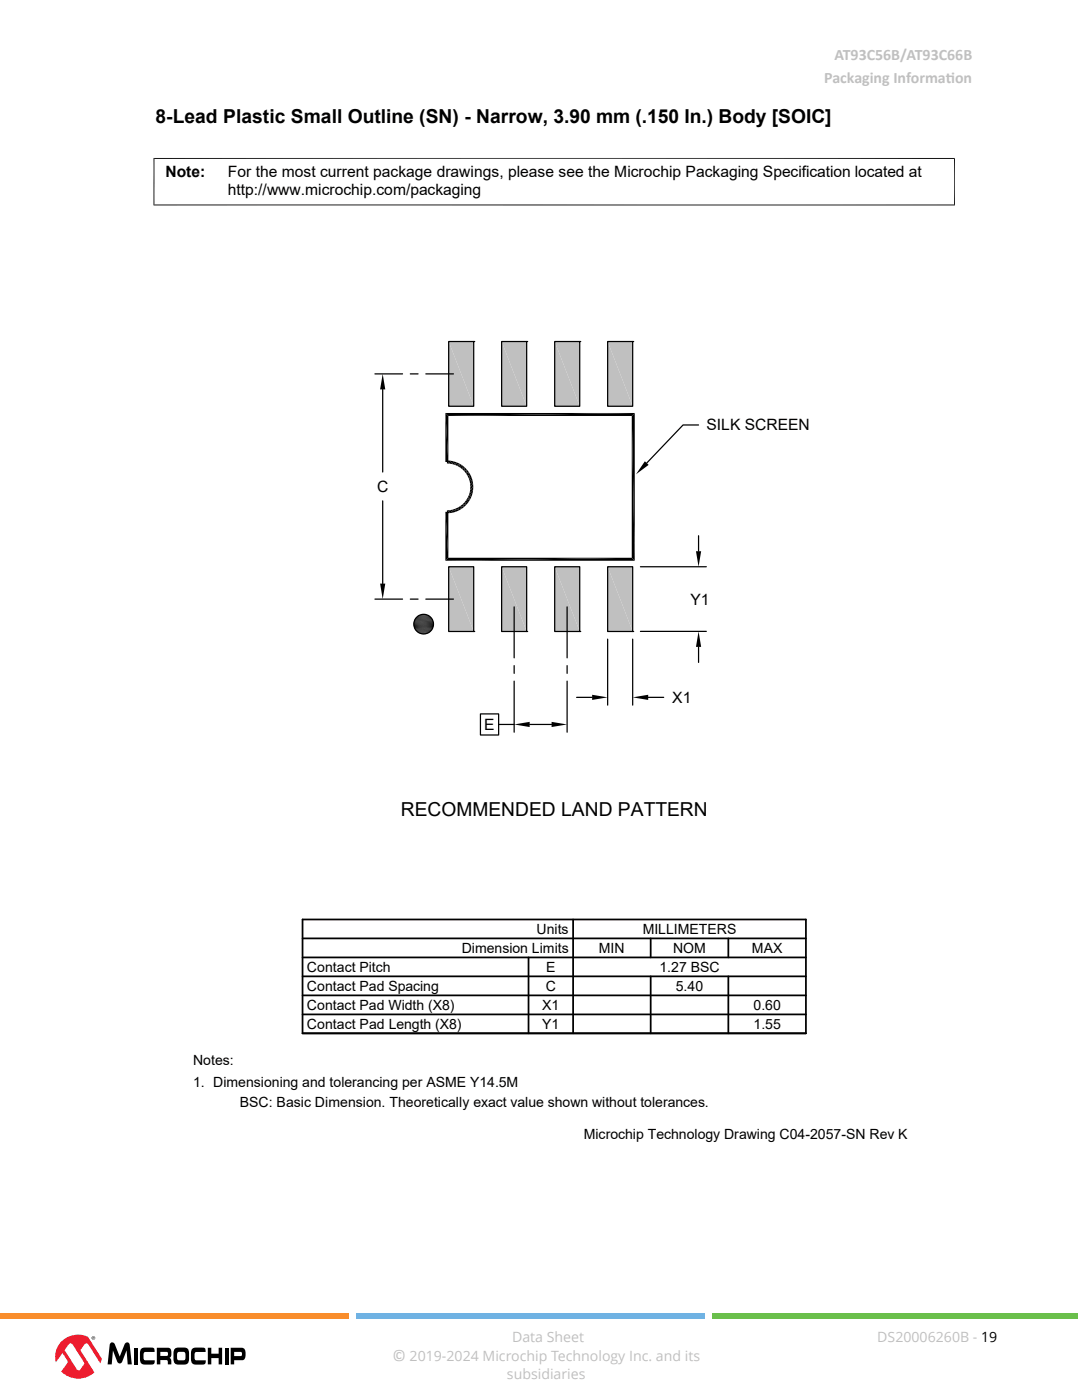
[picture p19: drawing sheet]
<svg xmlns="http://www.w3.org/2000/svg" width="216mm" height="279mm" viewBox="0 0 216 279" stroke-linecap="round" stroke-linejoin="round" font-family="sans-serif">
<defs><g id="words">
<g font-size="3.8">
<text x="31" y="24.4">8-Lead Plastic Small Outline (SN) - Narrow, 3.90 mm (.150 In.) Body [SOIC]</text>
<text x="80" y="162.8">RECOMMENDED LAND PATTERN</text>
</g>
<g font-size="3.2" fill="#c0c0c0">
<text x="164.5" y="16.6">Packaging Informat</text>
<text x="166.5" y="12">AT93C56B/AT93C66B</text>
<text x="188.7" y="16.6">ion</text>
<text x="78.3" y="271.7">©</text>
</g>
<g font-size="3.1">
<text x="33" y="35.3">Note:</text>
<text x="45.5" y="35.3">For the most current package drawings, please see the Microchip Packaging Specification located at</text>
<text x="45.5" y="38.9">http://www.microchip.com/packaging</text>
<text x="141" y="85.9">SILK SCREEN</text>
<text x="75.2" y="98.2">C</text>
<text x="137.8" y="120.7">Y1</text>
<text x="134.1" y="140.3">X1</text>
<text x="96.6" y="145.7">E</text>
</g>
<g font-size="2.8">
<text x="92.1" y="190.2">Dimension Limits</text>
<text x="107.1" y="186.4">Units</text>
<text x="119.5" y="190.2">MIN</text>
<text x="128.2" y="186.4">MILLIMETERS</text>
<text x="134.3" y="190.2">NOM</text>
<text x="150" y="190.2">MAX</text>
<text x="61.3" y="197.8">Contact Pad Spacing</text>
<text x="61.3" y="194">Contact Pitch</text>
<text x="108.9" y="197.8">C</text>
<text x="109" y="194">E</text>
<text x="131.6" y="194">1.27 BSC</text>
<text x="134.8" y="197.8">5.40</text>
<text x="61.3" y="201.5">Contact Pad Width (X8)</text>
<text x="108.2" y="201.6">X1</text>
<text x="150.3" y="201.5">0.60</text>
<text x="61.3" y="205.3">Contact Pad Length (X8)</text>
<text x="108.2" y="205.3">Y1</text>
<text x="150.3" y="205.3">1.55</text>
<text x="38.5" y="212.5">Notes:</text>
<text x="38.5" y="217">1. Dimensioning and tolerancing per ASME Y14.5M</text>
<text x="47.9" y="220.9">BSC: Basic Dimension. Theoretically exact value shown without tolerances.</text>
<text x="116.5" y="227.4">Microchip Technology Drawing C04-2057-SN Rev K</text>
</g>
<g font-size="2.8" fill="#c0c0c0">
<text x="102.2" y="267.7">Data Sheet</text>
<text x="175.1" y="267.7">DS20006260B - 19</text>
<text x="81.7" y="271.7">2019-2024 Microchip Technology Inc. and its</text>
<text x="101.2" y="275.1">subsidiaries</text>
</g>
</g></defs>
<g fill="#c0c0c0">
<path d="M121.2 113.1l5 12.9h-5z"/>
<path d="M121.2 113.1h5v12.9z"/>
<path d="M89.5 68.2l5 12.9h-5z"/>
<path d="M89.5 68.2h5v12.9z"/>
<path d="M89.5 113.1l5 12.9h-5z"/>
<path d="M89.5 113.1h5v12.9z"/>
<path d="M100.1 113.1l5 12.9h-5z"/>
<path d="M100.1 113.1h5v12.9z"/>
<path d="M110.7 113.1l5 12.9h-5z"/>
<path d="M110.7 113.1h5v12.9z"/>
<path d="M121.2 68.2l5 12.9h-5z"/>
<path d="M121.2 68.2h5v12.9z"/>
<path d="M110.7 68.2l5 12.9h-5z"/>
<path d="M110.7 68.2h5v12.9z"/>
<path d="M100.1 68.2l5 12.9h-5z"/>
<path d="M100.1 68.2h5v12.9z"/>
</g>
<g fill="none" stroke="#000" stroke-width=".25">
<path d="M74.8 74.6h5.5M76.4 77.7v16.5M81.9 74.6h1.5M85 74.6h5.5M89.5 68.2h5v12.9h-5zM94.5 68.2h.1M100.1 68.2h5v12.9h-5zM105.1 68.2h.1M110.7 68.2h5v12.9h-5zM115.7 68.2h.1M121.2 68.2h5v12.9h-5zM126.2 68.2h.1"/>
<path d="M76.4 100v16.5M139.4 84.8h-3.1l-7.2 7.6M74.8 119.6h5.5M81.9 119.6h1.5M85 119.6h5.5M89.5 113.1h5v12.9h-5zM100.1 113.1h5v12.9h-5zM110.7 113.1h5v12.9h-5zM121.2 113.1h5v12.9h-5zM127.8 113.1h13.1M139.4 106.9v3.1M94.5 126h.1"/>
<path d="M102.6 121.1v10.2M102.6 132.8v1.6M102.6 135.9v10.2M105.1 126h.1M113.2 121.1v10.2M113.2 132.8v1.6M113.2 135.9v10.2M115.1 139.2h3.1M115.7 126h.1M121.2 127.6v13.1M126.2 126h.1M126.2 127.6v13.1"/>
<path d="M127.8 126h13.1M129.3 139.2h3.1M139.4 129.1v3.1M95.9 142.5h3.6v4.2h-3.6zM99.5 144.6h3.1M105.7 144.6h4.4"/>
<circle cx="84.5" cy="124.6" r="1.96"/>
</g>
<path d="M60.4 183.5h100.4v22.7h-100.4zM60.4 187.3h100.4M60.4 198.7h100.4M60.4 191.1h100.4M60.4 194.9h100.4M105.5 191.1v15.1M114.4 183.5v22.7M129.8 187.3v3.8M129.8 194.9v11.3M145.3 187.3v3.8M145.3 194.9v11.3M60.4 202.4h100.4" fill="none" stroke="#000" stroke-width=".35"/>
<g fill="none" stroke="#000" stroke-width=".2">
<path d="M30.7 31.5v9.5M190.5 31.5v9.5M190.6 31.6h-160M30.6 40.9h160M82.6 124.3h3.9M82.6 124.5h3.9M82.6 124.7h3.9M82.6 124.8h3.9M82.6 124.1h3.9M82.6 125h3.9M82.6 125.2h3.8M82.6 123.9h3.8"/>
<path d="M82.7 123.7h3.7M82.7 125.4h3.7M82.8 125.6h3.5M82.8 123.6h3.5M82.9 125.7h3.3M82.9 123.4h3.3M83 123.3h3.1M83 125.9h3.1M83.1 126h2.9M83.1 123.1h2.9M83.2 123h2.6M83.2 126.1h2.6"/>
<path d="M83.4 122.9h2.3M83.4 126.2h2.3"/>
</g>
<g fill="#000">
<path d="M76.4 74.6l.5 3.1h-1.1zM88.9 82.4l.6 9.8h-.6zM88.9 82.4l.6 .6v9.2zM89.2 91.9l.5 .6h-.5zM89.2 91.9h.6l-.1 .6zM89.8 91.9l.5 .7-.6-.1zM89.8 91.9l.6 .2-.1 .5zM90.4 92.1l.4 .7-.5-.2zM90.4 92.1l.6 .1-.2 .6zM91 92.2l.3 .8-.5-.2zM91 92.2l.6 .3-.3 .5zM91.6 92.5l.2 .8-.5-.3z"/>
<path d="M91.6 92.5l.6 .3-.4 .5zM92.2 92.8l.1 .9-.5-.4zM92.7 93.2v.9l-.4-.4zM92.2 92.8l.5 .4-.4 .5zM93.3 99.3l.5 .3-.8 .2zM92.7 94.1l.4-.4-.1 .8zM92.7 93.2l.4 .5-.4 .4zM93.6 98.8l.5 .2-.8 .3zM93 94.5l.5-.3-.2 .8zM93.1 93.7l.4 .5-.5 .3zM93.7 98.3l.6 .1-.7 .4zM93.3 95l.5-.3-.2 .8z"/>
<path d="M93.8 97.7l.6 .1-.7 .5zM93.6 95.5l.5-.2-.4 .7zM93.8 97.2h.6l-.6 .5zM93.7 96l.6-.1-.5 .7zM93.3 99.3l.8-.3-.3 .6zM93.8 96.6l.6-.1-.6 .7zM93.5 94.2l.3 .5-.5 .3zM93.6 98.8l.7-.4-.2 .6zM93.8 94.7l.3 .6-.5 .2zM93.7 98.3l.7-.5-.1 .6zM94.1 95.3l.2 .6-.6 .1zM93.8 97.7l.6-.5v.6z"/>
<path d="M94.3 95.9l.1 .6-.6 .1zM94.4 96.5v.7h-.6zM89.5 83l37.2-.6-.6 .6zM88.9 82.4h37.8l-37.2 .6zM128.7 92.1l.7 .7-2.5 1.9zM75.8 116.5h1.1l-.5 3.1zM88.9 111.9l37.2-.6 .6 .6zM88.9 102.1l.6 9.2-.6 .6zM89.2 101.8l.6 .6h-.6zM89.2 101.8h.5l.1 .6zM88.9 111.9l.6-.6h36.6zM88.9 102.1h.6v9.2z"/>
<path d="M89.7 101.8l.6-.1 .1 .6zM89.7 101.8l.7 .5-.6 .1zM90.3 101.7l.5-.2 .2 .6zM90.3 101.7l.7 .4-.6 .2zM90.8 101.5l.5-.2 .3 .5zM90.8 101.5l.8 .3-.6 .3zM91.3 101.3l.5-.3 .4 .5zM91.3 101.3l.9 .2-.6 .3zM91.8 101l.5-.3 .4 .4zM91.8 101l.9 .1-.5 .4zM92.7 100.3l.4 .4h-.8zM92.3 100.7h.8l-.4 .4z"/>
<path d="M93 99.8l.5 .4-.8 .1zM92.7 100.3l.8-.1-.4 .5zM93 99.8l.8-.2-.3 .6zM126.1 83l.6 28.9-.6-.6zM126.1 83l.6-.6v29.5zM138.9 110h1l-.5 3.1zM83.5 126.3l1.8 .1zM83.5 126.3h2l-.2 .1zM83.5 122.8h2zM83.7 122.8h1.8zM83.7 126.4h1.5zM83.7 126.4h1.6z"/>
<path d="M83.7 122.8h1.6zM83.9 122.7l1.4 .1zM83.9 126.4l1.1 .1zM83.9 126.4h1.3zM83.9 122.7h1.3zM84.1 122.6l1.1 .1zM84.1 126.5h.6zM84.1 126.5h.9zM84.1 122.6h.9zM84.2 122.6h.8zM84.2 126.5h.5zM84.2 122.6h.5z"/>
<path d="M118.2 138.7l3 .5-3 .5zM126.2 139.2l3.1-.5v1zM139.4 126l.5 3.1h-1zM102.6 144.6l3.1-.5v1zM110.1 144.1l3.1 .5-3.1 .5z"/>
</g>
<g fill="#000">
<path d="M22.1 268a.56 .56 0 0 1 .8 .3l1 2.4 .9-2.4a.53 .53 0 0 1 .5-.4 .53 .53 0 0 1 .5 .3l.5 4.1h-.8l-.2-2.8-.9 2.2a.52 .52 0 0 1-.5 .4 .52 .52 0 0 1-.5-.4l-.9-2.2-.2 2.8h-.8l.4-3.9zM26.7 269h.8v3.3h-.8zM28.3 269.1l1.9-.2 .5 .2 .1 .7-2 .1-.1 .3-.1 .6 .2 .6 2.1 .1-.1 .6a3.1 3.1 0 0 1-2.5 .1 2.15 2.15 0 0 1-.4-2.1l.1-.5zM38.5 269.1l1.9-.2 .5 .2 .1 .7-2 .1-.2 .3v.6l.2 .6 2.1 .1-.1 .6a3.1 3.1 0 0 1-2.5 .1 3.1 3.1 0 0 1 0-3.1zM41.5 269h.7v1.2h1.4v-1.2h.7v3.3h-.7v-1.3h-1.4v1.3h-.7zM44.8 269h.8v3.3h-.8z"/>
<path d="M31.3 269v3.3h.7v-.9l1.4 .1 .1 .8h.7a1.01 1.01 0 0 0-.4-1.3 1.44 1.44 0 0 0 0-2zM32 269.8h1.4l.1 .7-.2 .1h-1.3z"/>
<path d="M35 269.1l1.7-.2a.93 .93 0 0 1 1 1.2 2.15 2.15 0 0 1-.4 2.1l-1.7 .1a.93 .93 0 0 1-1-1.2 2.15 2.15 0 0 1 .4-2zM35.4 270v1.3a1.55 1.55 0 0 0 1.4 .1l.2-.3v-.6a.49 .49 0 0 0-.4-.7h-.8z"/>
<path d="M46 269v3.3h.7v-.8h1.7a1.39 1.39 0 0 0 .6-1.8 .75 .75 0 0 0-.8-.7zM46.7 269.8h1.3a.47 .47 0 0 1 .3 .4 .47 .47 0 0 1-.2 .4h-1.4z"/>
</g>
<path d="M12.1 267.9a4.8 4.8 0 0 1 4.9-1.3l3.2 4.7a4.6 4.6 0 0 1-5.2 3.8 4.6 4.6 0 0 1-3.9-5.1l.2-.8z" fill="#fff"/>
<path d="M12.1 267.9a4.2 4.2 0 0 0-.9 4l1.3-1.9 .9 1.4a.55 .55 0 0 1-.1 .8l-1.1 1.5a4.8 4.8 0 0 0 6.6 .2l-2.8-4.4 .3-.4a1.55 1.55 0 0 1 1-1l.4 .3 2.3 3.7 .3-1-2.8-4.3a4.7 4.7 0 0 0-5.4 1.1zM13.7 268.3l.3-.2 .4 .1 2.4 3.7a1.28 1.28 0 0 1-.6 1.1l-.5 .5-.4-.2-2.4-3.9z" fill="#ed1c2e"/>
<path d="M18.3 267a.36 .36 0 0 1 .7 0 .36 .36 0 0 1-.7 0zM18.3 267a.3 .3 0 0 0 .6 0 .3 .3 0 0 0-.6 0zM18.5 266.8h.3v.4l-.2-.2-.1 .2zM18.6 266.9l.1 .1z" fill="#000"/>
<path d="M0 262h69.6v1.1h-69.6z" fill="#f98d2b"/>
<path d="M71 262h69.6v1.1h-69.6z" fill="#6fb2e3"/>
<path d="M142.1 262h72.9v1.1h-72.9z" fill="#6abf4b"/>
<use href="#words"/>
</svg>
